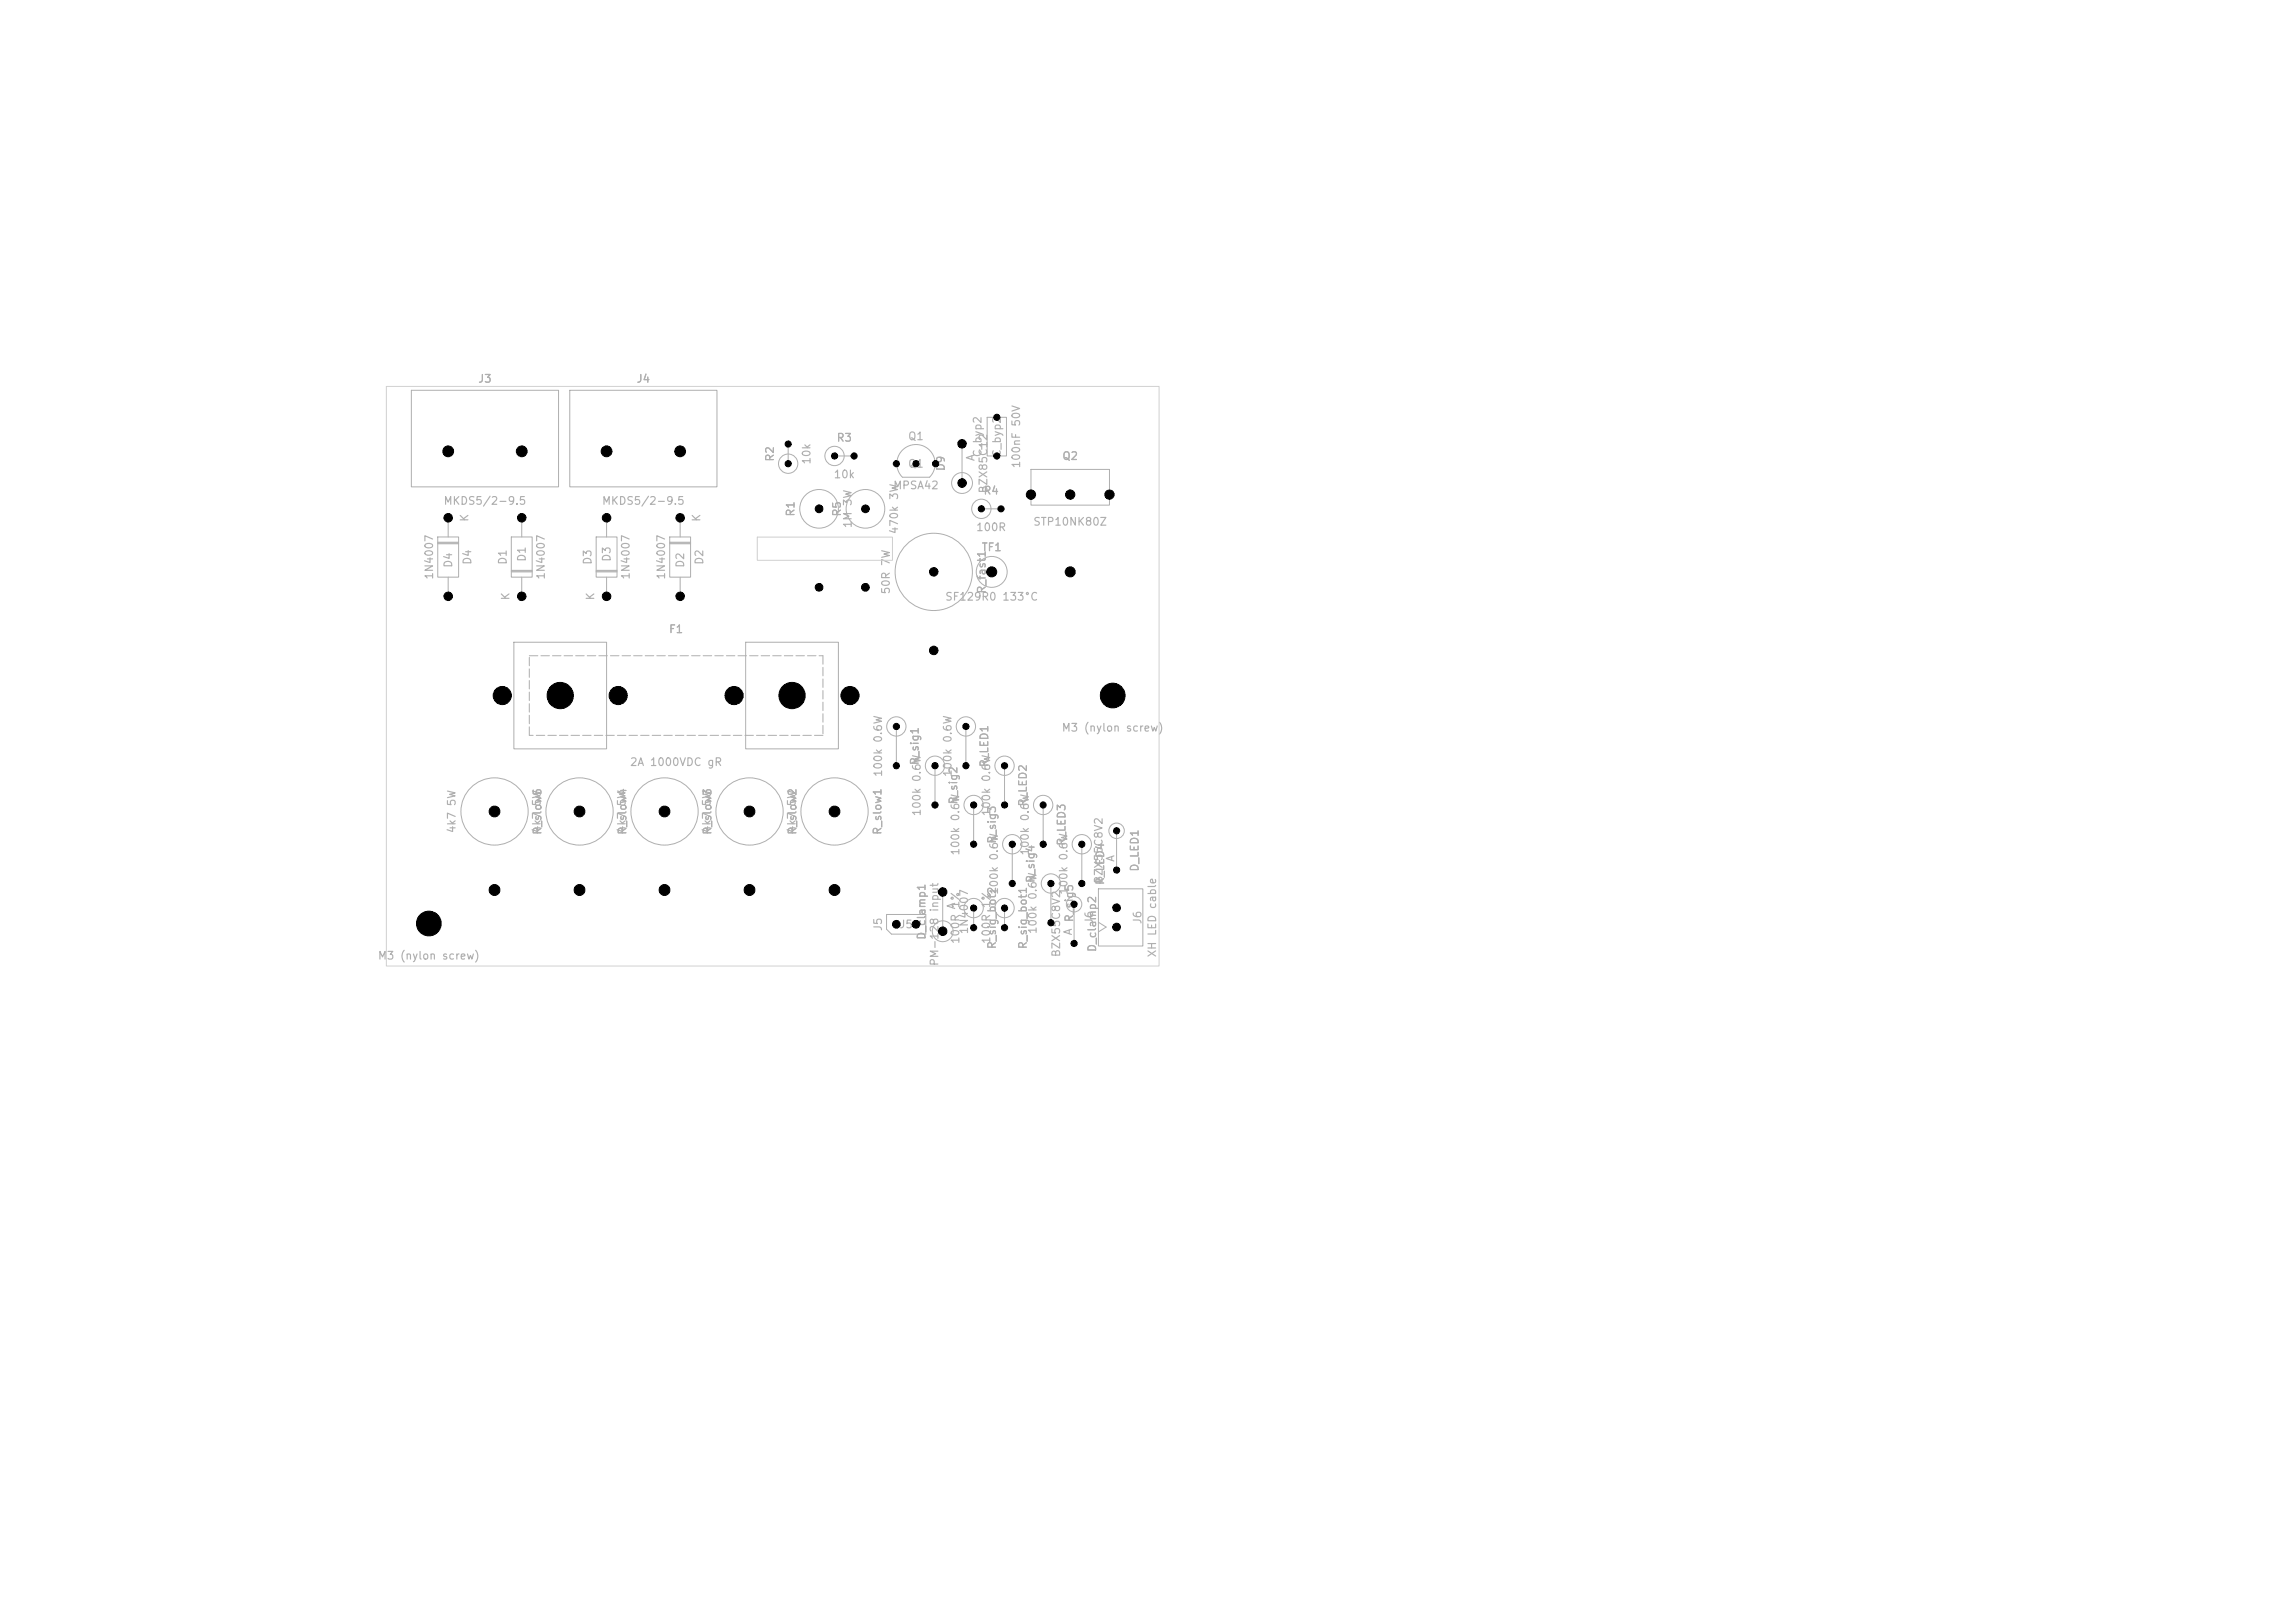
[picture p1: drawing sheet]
<svg xmlns="http://www.w3.org/2000/svg" width="297mm" height="210mm" viewBox="0 0 297 210" stroke-linecap="round" stroke-linejoin="round" font-family="sans-serif">
<defs><g id="words">
<g font-size="1" fill="#afafaf">
<text x="61.8" y="49.8">J3</text>
<text x="82.3" y="49.8">J4</text>
<text x="100.4" y="59.8" transform="rotate(-90 100.4 59.8)">R2</text>
<text x="108.2" y="57.4">R3</text>
<text x="117.4" y="57.2">Q1</text>
<text x="126.4" y="59.7" transform="rotate(-90 126.4 59.7)">A</text>
<text x="127.3" y="59.2" transform="rotate(-90 127.3 59.2)">C_byp2</text>
<text x="129.8" y="59.2" transform="rotate(-90 129.8 59.2)">C_byp2</text>
<text x="137.4" y="59.8">Q2</text>
<text x="57.3" y="65.6">MKDS5/2-9.5</text>
<text x="77.8" y="65.6">MKDS5/2-9.5</text>
<text x="105.1" y="60.2" transform="rotate(-90 105.1 60.2)">10k</text>
<text x="107.8" y="62.1">10k</text>
<text x="115.5" y="63.5">MPSA42</text>
<text x="117.4" y="60.8">Q1</text>
<text x="122.5" y="61" transform="rotate(-90 122.5 61)">D9</text>
<text x="127.2" y="64.2">R4</text>
<text x="128" y="63.9" transform="rotate(-90 128 63.9)">BZX85C12</text>
<text x="132.3" y="60.7" transform="rotate(-90 132.3 60.7)">100nF 50V</text>
<text x="60.9" y="67.6" transform="rotate(-90 60.9 67.6)">K</text>
<text x="90.9" y="67.6" transform="rotate(-90 90.9 67.6)">K</text>
<text x="103.1" y="66.9" transform="rotate(-90 103.1 66.9)">R1</text>
<text x="109.1" y="66.9" transform="rotate(-90 109.1 66.9)">R5</text>
<text x="110.5" y="68.4" transform="rotate(-90 110.5 68.4)">1M 3W</text>
<text x="116.5" y="69.2" transform="rotate(-90 116.5 69.2)">470k 3W</text>
<text x="126.2" y="69">100R</text>
<text x="127" y="71.6">TF1</text>
<text x="133.6" y="68.3">STP10NK80Z</text>
<text x="56.3" y="75.1" transform="rotate(-90 56.3 75.1)">1N4007</text>
<text x="58.8" y="73.5" transform="rotate(-90 58.8 73.5)">D4</text>
<text x="61.2" y="73.2" transform="rotate(-90 61.2 73.2)">D4</text>
<text x="65.8" y="73.2" transform="rotate(-90 65.8 73.2)">D1</text>
<text x="66.2" y="77.8" transform="rotate(-90 66.2 77.8)">K</text>
<text x="68.3" y="72.8" transform="rotate(-90 68.3 72.8)">D1</text>
<text x="70.7" y="75.1" transform="rotate(-90 70.7 75.1)">1N4007</text>
<text x="76.8" y="73.2" transform="rotate(-90 76.8 73.2)">D3</text>
<text x="77.2" y="77.8" transform="rotate(-90 77.2 77.8)">K</text>
<text x="79.3" y="72.8" transform="rotate(-90 79.3 72.8)">D3</text>
<text x="81.7" y="75.1" transform="rotate(-90 81.7 75.1)">1N4007</text>
<text x="86.3" y="75.1" transform="rotate(-90 86.3 75.1)">1N4007</text>
<text x="88.8" y="73.5" transform="rotate(-90 88.8 73.5)">D2</text>
<text x="91.2" y="73.2" transform="rotate(-90 91.2 73.2)">D2</text>
<text x="115.4" y="77" transform="rotate(-90 115.4 77)">50R 7W</text>
<text x="122.2" y="78">SF129R0 133°C</text>
<text x="127.8" y="76.9" transform="rotate(-90 127.8 76.9)">R_fast1</text>
<text x="86.5" y="82.2">F1</text>
<text x="137.3" y="94.9">M3 (nylon screw)</text>
<text x="81.4" y="99.4">2A 1000VDC gR</text>
<text x="114.4" y="100.6" transform="rotate(-90 114.4 100.6)">100k 0.6W</text>
<text x="119.1" y="99.1" transform="rotate(-90 119.1 99.1)">R_sig1</text>
<text x="123.4" y="100.6" transform="rotate(-90 123.4 100.6)">100k 0.6W</text>
<text x="128.1" y="99.4" transform="rotate(-90 128.1 99.4)">R_LED1</text>
<text x="59.2" y="107.9" transform="rotate(-90 59.2 107.9)">4k7 5W</text>
<text x="70.2" y="107.9" transform="rotate(-90 70.2 107.9)">4k7 5W</text>
<text x="81.2" y="107.9" transform="rotate(-90 81.2 107.9)">4k7 5W</text>
<text x="92.2" y="107.9" transform="rotate(-90 92.2 107.9)">4k7 5W</text>
<text x="103.2" y="107.9" transform="rotate(-90 103.2 107.9)">4k7 5W</text>
<text x="119.4" y="105.7" transform="rotate(-90 119.4 105.7)">100k 0.6W</text>
<text x="124.1" y="104.2" transform="rotate(-90 124.1 104.2)">R_sig2</text>
<text x="128.4" y="105.7" transform="rotate(-90 128.4 105.7)">100k 0.6W</text>
<text x="133.1" y="104.4" transform="rotate(-90 133.1 104.4)">R_LED2</text>
<text x="70.3" y="108.1" transform="rotate(-90 70.3 108.1)">R_slow5</text>
<text x="81.3" y="108.1" transform="rotate(-90 81.3 108.1)">R_slow4</text>
<text x="92.3" y="108.1" transform="rotate(-90 92.3 108.1)">R_slow3</text>
<text x="103.3" y="108.1" transform="rotate(-90 103.3 108.1)">R_slow2</text>
<text x="114.3" y="108.1" transform="rotate(-90 114.3 108.1)">R_slow1</text>
<text x="124.4" y="110.8" transform="rotate(-90 124.4 110.8)">100k 0.6W</text>
<text x="129.1" y="109.3" transform="rotate(-90 129.1 109.3)">R_sig3</text>
<text x="133.4" y="110.8" transform="rotate(-90 133.4 110.8)">100k 0.6W</text>
<text x="138.1" y="109.5" transform="rotate(-90 138.1 109.5)">R_LED3</text>
<text x="144.5" y="111.6" transform="rotate(-90 144.5 111.6)">A</text>
<text x="147.6" y="112.9" transform="rotate(-90 147.6 112.9)">D_LED1</text>
<text x="123.9" y="117.7" transform="rotate(-90 123.9 117.7)">A</text>
<text x="129.4" y="115.9" transform="rotate(-90 129.4 115.9)">100k 0.6W</text>
<text x="134.1" y="114.3" transform="rotate(-90 134.1 114.3)">R_sig4</text>
<text x="138.4" y="115.9" transform="rotate(-90 138.4 115.9)">100k 0.6W</text>
<text x="141.7" y="119.7" transform="rotate(-90 141.7 119.7)">J6</text>
<text x="142.9" y="114.4" transform="rotate(-90 142.9 114.4)">BZX55C8V2</text>
<text x="143.1" y="114.6" transform="rotate(-90 143.1 114.6)">R_LED4</text>
<text x="148" y="119.7" transform="rotate(-90 148 119.7)">J6</text>
<text x="48.8" y="124.4">M3 (nylon screw)</text>
<text x="114.4" y="120.6" transform="rotate(-90 114.4 120.6)">J5</text>
<text x="116.3" y="120.4">J5</text>
<text x="120" y="121.7" transform="rotate(-90 120 121.7)">D_clamp1</text>
<text x="121.7" y="125.1" transform="rotate(-90 121.7 125.1)">PM-128 input</text>
<text x="124.4" y="122.2" transform="rotate(-90 124.4 122.2)">100R 1%</text>
<text x="125.5" y="121" transform="rotate(-90 125.5 121)">1N4007</text>
<text x="128.4" y="122.2" transform="rotate(-90 128.4 122.2)">100R 1%</text>
<text x="129.1" y="122.9" transform="rotate(-90 129.1 122.9)">R_sig_bot2</text>
<text x="133.1" y="122.9" transform="rotate(-90 133.1 122.9)">R_sig_bot1</text>
<text x="134.4" y="120.9" transform="rotate(-90 134.4 120.9)">100k 0.6W</text>
<text x="137.4" y="123.9" transform="rotate(-90 137.4 123.9)">BZX55C8V2</text>
<text x="139" y="121.1" transform="rotate(-90 139 121.1)">A R_sig5</text>
<text x="142.1" y="123.3" transform="rotate(-90 142.1 123.3)">D_clamp2</text>
<text x="149.9" y="124" transform="rotate(-90 149.9 124)">XH LED cable</text>
</g>
</g></defs>
<g fill="none" stroke="#afafaf" stroke-width=".13">
<path d="M53.2 50.5h19.1v12.5h-19.1zM73.7 50.5h19.1v12.5h-19.1zM102 57.5v2.5M108 59h2.5M116.8 58.2a2.48 2.48 0 0 1 3.5 0 2.48 2.48 0 0 1 0 3.6h-3.5a2.48 2.48 0 0 1 0-3.6zM124.5 57.4v5.1M127.8 54h2.4v5h-2.4zM56.6 69.5h2.7v5.2h-2.7zM56.7 70.2h2.7M56.7 70.3h2.7M56.7 70.4h2.7M58 67v2.5"/>
<path d="M58 74.7v2.5M66.2 73.8h2.7M66.2 73.9h2.7M66.2 74h2.7M66.2 69.5h2.7v5.2h-2.7zM67.5 67v2.5M67.5 74.7v2.5M77.1 69.5h2.7v5.2h-2.7zM77.1 73.8h2.7M77.1 73.9h2.7M77.1 74h2.7M78.5 67v2.5"/>
<path d="M78.5 74.7v2.5M86.7 69.5h2.7v5.2h-2.7zM86.7 70.2h2.7M86.7 70.3h2.7M86.7 70.4h2.7M88 67v2.5M88 74.7v2.5M127 65.8h2.5M133.4 60.7h10.2v4.7h-10.2zM66.5 83.1h12v13.8h-12zM68.5 84.9h1.1M68.5 94.1v1.1h.5"/>
<path d="M68.5 85.1v1.1M68.5 86.6v1.1M68.5 88.1v1.1M68.5 89.6v1.1M68.5 91.1v1.1M68.5 92.6v1.1M69.4 95.2h1.1M70 84.9h1.1M70.9 95.2h1.1M71.5 84.9h1.1M72.4 95.2h1.1M73 84.9h1.1"/>
<path d="M73.9 95.2h1.1M74.5 84.9h1.1M75.4 95.2h1.1M76 84.9h1.1M76.9 95.2h1.1M77.5 84.9h1.1M78.4 95.2h1.1M79 84.9h1.1M79.9 95.2h1.1M80.5 84.9h1.1M81.4 95.2h1.1M82 84.9h1.1"/>
<path d="M82.9 95.2h1.1M83.5 84.9h1.1M84.4 95.2h1.1M85 84.9h1.1M85.9 95.2h1.1M86.5 84.9h1.1M87.4 95.2h1.1M88 84.9h1.1M88.9 95.2h1.1M89.5 84.9h1.1M90.4 95.2h1.1M91 84.9h1.1"/>
<path d="M91.9 95.2h1.1M92.5 84.9h1.1M93.4 95.2h1.1M94 84.9h1.1M94.9 95.2h1.1M95.5 84.9h1.1M96.4 95.2h1.1M96.5 83.1h12v13.8h-12zM97 84.9h1.1M97.9 95.2h1.1M98.5 84.9h1.1M99.4 95.2h1.1"/>
<path d="M100 84.9h1.1M100.9 95.2h1.1M101.5 84.9h1.1M102.4 95.2h1.1M103 84.9h1.1M103.9 95.2h1.1M104.5 84.9h1.1M105.4 95.2h1.1M106 84.9h.5v1.1M106.5 86.4v1.1M106.5 87.9v1.1M106.5 89.4v1.1"/>
<path d="M106.5 90.9v1.1M106.5 92.4v1.1M106.5 93.9v1.1M116 94v5.1M121 99.1v5.1M125 94v5.1M130 99.1v5.1M114.7 118.3h5.1v2.6h-4.4l-.7-.7zM122 115.4v5.1M126 104.2v5M126 117.5v2.5M130 117.5v2.5"/>
<path d="M131 109.2v5.1M135 104.2v5M136 114.3v5.1M139 117v5.1M140 109.2v5.1M142.1 119.3l1.1 .7-1.1 .6M142.2 115h5.7v7.4h-5.7zM144.5 107.5v5.1"/>
<circle cx="102" cy="60" r="1.25"/>
<circle cx="108" cy="59" r="1.25"/>
<circle cx="106" cy="65.8" r="2.5"/>
<circle cx="112" cy="65.8" r="2.5"/>
<circle cx="120.8" cy="74" r="5"/>
<circle cx="124.5" cy="62.5" r="1.35"/>
<circle cx="127" cy="65.8" r="1.25"/>
<circle cx="128.3" cy="74" r="2"/>
<circle cx="116" cy="94" r="1.25"/>
<circle cx="121" cy="99.1" r="1.25"/>
<circle cx="125" cy="94" r="1.25"/>
<circle cx="130" cy="99.1" r="1.25"/>
<circle cx="64" cy="105" r="4.3"/>
<circle cx="75" cy="105" r="4.3"/>
<circle cx="86" cy="105" r="4.3"/>
<circle cx="97" cy="105" r="4.3"/>
<circle cx="108" cy="105" r="4.3"/>
<circle cx="126" cy="117.5" r="1.25"/>
<circle cx="126" cy="104.2" r="1.25"/>
<circle cx="130" cy="117.5" r="1.25"/>
<circle cx="131" cy="109.2" r="1.25"/>
<circle cx="135" cy="104.2" r="1.25"/>
<circle cx="136" cy="114.3" r="1.25"/>
<circle cx="139" cy="117" r="1"/>
<circle cx="140" cy="109.2" r="1.25"/>
<circle cx="144.5" cy="107.5" r="1"/>
<circle cx="122" cy="120.5" r="1.35"/>
</g>
<path d="M50 50h100v75h-100zM98 69.5h17.5v3h-17.5z" fill="none" stroke="#d0d2cd" stroke-width=".13"/>
<g fill="#000" stroke="#000" stroke-width=".13">
<circle cx="58" cy="58.4" r=".7"/>
<circle cx="67.5" cy="58.4" r=".7"/>
<circle cx="78.5" cy="58.4" r=".7"/>
<circle cx="88" cy="58.4" r=".7"/>
<circle cx="102" cy="57.5" r=".4"/>
<circle cx="108" cy="59" r=".4"/>
<circle cx="110.5" cy="59" r=".4"/>
<circle cx="124.5" cy="57.4" r=".55"/>
<circle cx="129" cy="59" r=".4"/>
<circle cx="129" cy="54" r=".4"/>
<circle cx="58" cy="67" r=".55"/>
<circle cx="58" cy="77.2" r=".55"/>
<circle cx="67.5" cy="67" r=".55"/>
<circle cx="67.5" cy="77.2" r=".55"/>
<circle cx="78.5" cy="77.2" r=".55"/>
<circle cx="78.5" cy="67" r=".55"/>
<circle cx="88" cy="67" r=".55"/>
<circle cx="88" cy="77.2" r=".55"/>
<circle cx="102" cy="60" r=".4"/>
<circle cx="106" cy="65.8" r=".5"/>
<circle cx="106" cy="76" r=".5"/>
<circle cx="112" cy="65.8" r=".5"/>
<circle cx="112" cy="76" r=".5"/>
<circle cx="116" cy="60" r=".4"/>
<circle cx="118.5" cy="60" r=".4"/>
<circle cx="120.8" cy="74" r=".55"/>
<circle cx="121.1" cy="60" r=".4"/>
<circle cx="124.5" cy="62.5" r=".55"/>
<circle cx="127" cy="65.8" r=".4"/>
<circle cx="128.3" cy="74" r=".65"/>
<circle cx="129.5" cy="65.8" r=".4"/>
<circle cx="133.4" cy="64" r=".6"/>
<circle cx="138.5" cy="64" r=".6"/>
<circle cx="138.5" cy="74" r=".65"/>
<circle cx="143.6" cy="64" r=".6"/>
<circle cx="65" cy="90" r="1.17"/>
<circle cx="72.5" cy="90" r="1.7"/>
<circle cx="80" cy="90" r="1.17"/>
<circle cx="95" cy="90" r="1.17"/>
<circle cx="102.5" cy="90" r="1.7"/>
<circle cx="110" cy="90" r="1.17"/>
<circle cx="116" cy="94" r=".4"/>
<circle cx="116" cy="99.1" r=".4"/>
<circle cx="120.8" cy="84.2" r=".55"/>
<circle cx="121" cy="99.1" r=".4"/>
<circle cx="125" cy="94" r=".4"/>
<circle cx="125" cy="99.1" r=".4"/>
<circle cx="130" cy="99.1" r=".4"/>
<circle cx="144" cy="90" r="1.6"/>
<circle cx="55.5" cy="119.5" r="1.6"/>
<circle cx="64" cy="105" r=".7"/>
<circle cx="64" cy="115.2" r=".7"/>
<circle cx="75" cy="115.2" r=".7"/>
<circle cx="75" cy="105" r=".7"/>
<circle cx="86" cy="115.2" r=".7"/>
<circle cx="86" cy="105" r=".7"/>
<circle cx="97" cy="115.2" r=".7"/>
<circle cx="97" cy="105" r=".7"/>
<circle cx="108" cy="115.2" r=".7"/>
<circle cx="108" cy="105" r=".7"/>
<circle cx="116" cy="119.6" r=".5"/>
<circle cx="118.5" cy="119.6" r=".5"/>
<circle cx="121" cy="104.2" r=".4"/>
<circle cx="122" cy="115.4" r=".55"/>
<circle cx="126" cy="117.5" r=".4"/>
<circle cx="126" cy="104.2" r=".4"/>
<circle cx="126" cy="109.2" r=".4"/>
<circle cx="130" cy="117.5" r=".4"/>
<circle cx="130" cy="104.2" r=".4"/>
<circle cx="131" cy="109.2" r=".4"/>
<circle cx="131" cy="114.3" r=".4"/>
<circle cx="135" cy="104.2" r=".4"/>
<circle cx="135" cy="109.2" r=".4"/>
<circle cx="136" cy="119.4" r=".4"/>
<circle cx="136" cy="114.3" r=".4"/>
<circle cx="139" cy="117" r=".4"/>
<circle cx="140" cy="114.3" r=".4"/>
<circle cx="140" cy="109.2" r=".4"/>
<circle cx="144.5" cy="117.5" r=".5"/>
<circle cx="144.5" cy="120" r=".5"/>
<circle cx="144.5" cy="107.5" r=".4"/>
<circle cx="144.5" cy="112.6" r=".4"/>
<circle cx="122" cy="120.5" r=".55"/>
<circle cx="126" cy="120" r=".4"/>
<circle cx="130" cy="120" r=".4"/>
<circle cx="139" cy="122.1" r=".4"/>
</g>
<use href="#words"/>
</svg>
